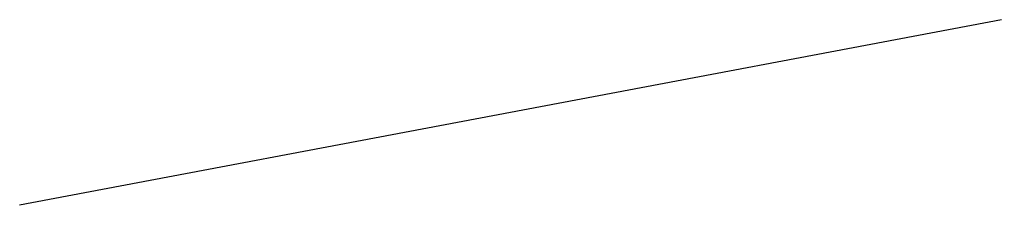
# Model space of a CAD drawing. Header units: millimetres. Extents: x -90 to -87.05, y -70.71 to -70.15.
import ezdxf

# ---------------------------------------------------------------- set-up
doc = ezdxf.new("R2010")
doc.units = ezdxf.units.MM

msp = doc.modelspace()

# ---------------------------------------------------------------- linework, layer by layer
msp.add_line((-87.051952, -70.154789), (-90, -70.710678))

doc.saveas('drawing.dxf')
